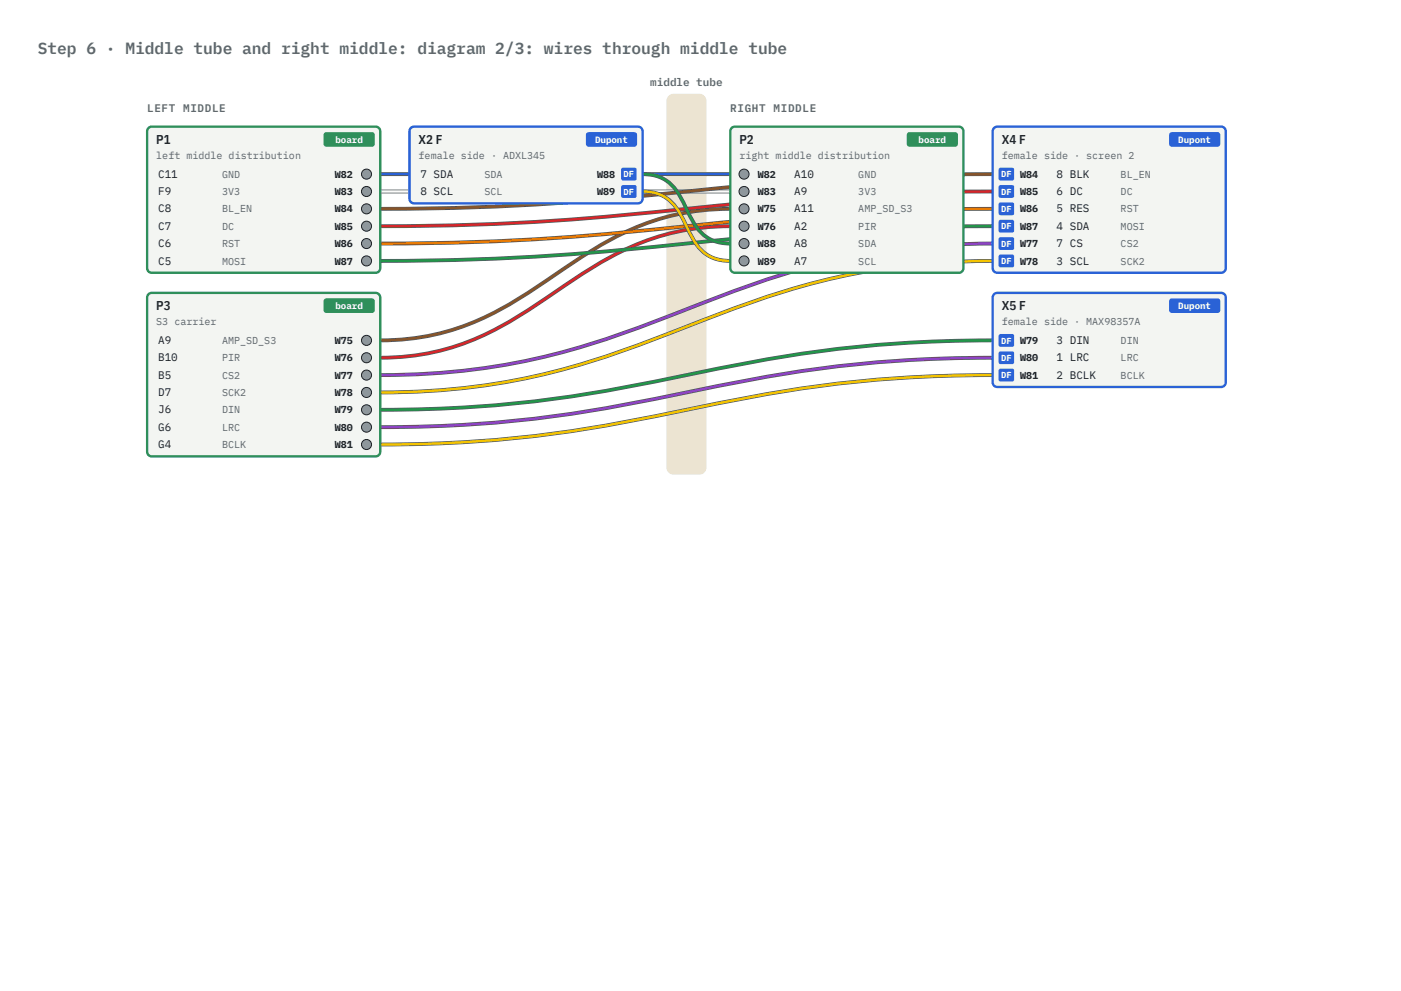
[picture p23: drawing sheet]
<svg xmlns="http://www.w3.org/2000/svg" width="297mm" height="210mm" viewBox="0 0 297 210" stroke-linecap="round" stroke-linejoin="round" font-family="sans-serif">
<defs><g id="words">
<text font-size="3.4" fill="#5e676d" x="8" y="11.5">Step 6 · Middle tube and right middle: diagram 2/3: wires through middle tube</text>
<g font-size="2.7" fill="#1d2226">
<text x="33.1" y="30.5">P1</text>
<text x="88.8" y="30.5">X2 F</text>
<text x="156.8" y="30.5">P2</text>
<text x="212.4" y="30.5">X4 F</text>
<text x="33.1" y="65.8">P3</text>
<text x="212.4" y="65.8">X5 F</text>
</g>
<g font-size="2.3" fill="#5e676d">
<text x="31.2" y="23.8">l e f t</text>
<text x="38.8" y="23.8">mi d d l e</text>
<text x="137.9" y="18.3">middle tube</text>
<text x="154.8" y="23.8">r i gh t</text>
<text x="164" y="23.8">mi d d l e</text>
</g>
<g font-size="2.3" fill="#1d2226">
<text x="33.5" y="37.7">C11</text>
<text x="33.5" y="41.4">F9</text>
<text x="89.1" y="37.7">7 SDA</text>
<text x="89.1" y="41.4">8 SCL</text>
<text x="168.4" y="37.7">A10</text>
<text x="168.4" y="41.4">A9</text>
<text x="224" y="37.7">8 BLK</text>
<text x="224" y="41.4">6 DC</text>
<text x="33.5" y="45.1">C8</text>
<text x="168.4" y="45.1">A11</text>
<text x="224" y="45.1">5 RES</text>
<text x="33.5" y="48.8">C7</text>
<text x="33.5" y="52.4">C6</text>
<text x="168.4" y="48.8">A2</text>
<text x="168.4" y="52.4">A8</text>
<text x="224" y="48.8">4 SDA</text>
<text x="224" y="52.4">7 CS</text>
<text x="33.5" y="56.1">C5</text>
<text x="168.4" y="56.1">A7</text>
<text x="224" y="56.1">3 SCL</text>
<text x="33.5" y="73">A9</text>
<text x="33.5" y="76.7">B10</text>
<text x="224" y="73">3 DIN</text>
<text x="224" y="76.7">1 LRC</text>
<text x="33.5" y="80.4">B5</text>
<text x="224" y="80.4">2 BCLK</text>
<text x="33.5" y="84">D7</text>
<text x="33.5" y="87.7">J6</text>
<text x="33.5" y="91.4">G6</text>
<text x="33.5" y="95.1">G4</text>
</g>
<g font-size="2.1" fill="#5e676d">
<text x="33.1" y="33.7">left middle distribution</text>
<text x="88.8" y="33.7">female side · ADXL345</text>
<text x="156.8" y="33.7">right middle distribution</text>
<text x="212.4" y="33.7">female side · screen 2</text>
<text x="47.1" y="37.7">GND</text>
<text x="47.1" y="41.4">3V3</text>
<text x="102.7" y="37.7">SDA</text>
<text x="102.7" y="41.4">SCL</text>
<text x="182" y="37.7">GND</text>
<text x="182" y="41.4">3V3</text>
<text x="237.6" y="37.7">BL_EN</text>
<text x="237.6" y="41.4">DC</text>
<text x="47.1" y="45.1">BL_EN</text>
<text x="182" y="45.1">AMP_SD_S3</text>
<text x="237.6" y="45.1">RST</text>
<text x="47.1" y="48.8">DC</text>
<text x="47.1" y="52.4">RST</text>
<text x="182" y="48.8">PIR</text>
<text x="182" y="52.4">SDA</text>
<text x="237.6" y="48.8">MOSI</text>
<text x="237.6" y="52.4">CS2</text>
<text x="47.1" y="56.1">MOSI</text>
<text x="182" y="56.1">SCL</text>
<text x="237.6" y="56.1">SCK2</text>
<text x="33.1" y="68.9">S3 carrier</text>
<text x="212.4" y="68.9">female side · MAX98357A</text>
<text x="47.1" y="73">AMP_SD_S3</text>
<text x="47.1" y="76.7">PIR</text>
<text x="237.6" y="73">DIN</text>
<text x="237.6" y="76.7">LRC</text>
<text x="47.1" y="80.4">CS2</text>
<text x="237.6" y="80.4">BCLK</text>
<text x="47.1" y="84">SCK2</text>
<text x="47.1" y="87.7">DIN</text>
<text x="47.1" y="91.4">LRC</text>
<text x="47.1" y="95.1">BCLK</text>
</g>
<g font-size="2.1" fill="#1d2226">
<text x="71" y="37.7">W82</text>
<text x="71" y="41.4">W83</text>
<text x="126.6" y="37.7">W88</text>
<text x="126.6" y="41.4">W89</text>
<text x="160.7" y="37.7">W82</text>
<text x="160.7" y="41.4">W83</text>
<text x="216.3" y="37.7">W84</text>
<text x="216.3" y="41.4">W85</text>
<text x="71" y="45.1">W84</text>
<text x="160.7" y="45.1">W75</text>
<text x="216.3" y="45.1">W86</text>
<text x="71" y="48.8">W85</text>
<text x="71" y="52.4">W86</text>
<text x="160.7" y="48.8">W76</text>
<text x="160.7" y="52.4">W88</text>
<text x="216.3" y="48.8">W87</text>
<text x="216.3" y="52.4">W77</text>
<text x="71" y="56.1">W87</text>
<text x="160.7" y="56.1">W89</text>
<text x="216.3" y="56.1">W78</text>
<text x="71" y="73">W75</text>
<text x="71" y="76.7">W76</text>
<text x="216.3" y="73">W79</text>
<text x="216.3" y="76.7">W80</text>
<text x="71" y="80.4">W77</text>
<text x="216.3" y="80.4">W81</text>
<text x="71" y="84">W78</text>
<text x="71" y="87.7">W79</text>
<text x="71" y="91.4">W80</text>
<text x="71" y="95.1">W81</text>
</g>
<g font-size="1.9" fill="#fff">
<text x="71.1" y="30.4">board</text>
<text x="126.2" y="30.4">Dupont</text>
<text x="194.8" y="30.4">board</text>
<text x="249.8" y="30.4">Dupont</text>
<text x="71.1" y="65.6">board</text>
<text x="249.8" y="65.6">Dupont</text>
</g>
<g font-size="1.8" fill="#fff">
<text x="132.2" y="37.6">DF</text>
<text x="132.2" y="41.3">DF</text>
<text x="212.3" y="37.6">DF</text>
<text x="212.3" y="41.3">DF</text>
<text x="212.3" y="45">DF</text>
<text x="212.3" y="52.4">DF</text>
<text x="212.3" y="48.7">DF</text>
<text x="212.3" y="56.1">DF</text>
<text x="212.3" y="72.9">DF</text>
<text x="212.3" y="76.6">DF</text>
<text x="212.3" y="80.3">DF</text>
</g>
</g></defs>
<path d="M141.9 20.2l.9-.3h5.5a1.55 1.55 0 0 1 1.5 1.5v77.8a1.55 1.55 0 0 1-1.5 1.5h-5.5a1.55 1.55 0 0 1-1.5-1.5v-77.8l.1-.4z" fill="#ece4d2"/>
<g fill="none" stroke="#4c555b" stroke-width=".81" stroke-linecap="butt">
<path d="M80.6 36.9h74.2M136.2 36.9a8.7 8.7 0 0 1 8.5 5.7l1.1 2.3a11.7 11.7 0 0 0 4.6 5.8l1.3 .5 1.4 .4 1.7 .1M210.5 36.9a580 580 0 0 0-69.4 4.2 543 543 0 0 1-60.5 3.2M80.6 40.6h74.2M136.2 40.6a8.7 8.7 0 0 1 8.5 5.7l1.1 2.3a11.7 11.7 0 0 0 4.6 5.8l1.3 .5 1.4 .3 1.7 .2M154.8 44.3a52.7 52.7 0 0 0-29.3 8.8l-10.3 6.9a65.6 65.6 0 0 1-23.2 11l-3.5 .7-3.8 .4-4.1 .1M154.8 48a52.7 52.7 0 0 0-29.3 8.8l-10.3 6.9a65.6 65.6 0 0 1-23.2 11l-3.5 .7-3.8 .4-4.1 .1M210.5 51.7a148.6 148.6 0 0 0-56 10.5l-13.4 5.2a160 160 0 0 1-46.8 11.6l-6.6 .4-7.1 .2M210.5 55.4a148.6 148.6 0 0 0-56 10.5l-13.4 5.2a160 160 0 0 1-46.8 11.6l-6.6 .4-7.1 .2M210.5 40.6a580 580 0 0 0-69.4 4.2 543 543 0 0 1-60.5 3.2M210.5 44.3a580 580 0 0 0-69.4 4.2 543 543 0 0 1-60.5 3.2M210.5 48a580 580 0 0 0-69.4 4.1 543 543 0 0 1-60.5 3.3"/>
<path d="M210.5 72.2a284.6 284.6 0 0 0-65 7.4 284.6 284.6 0 0 1-64.9 7.3M210.5 75.9a284.6 284.6 0 0 0-65 7.4 284.6 284.6 0 0 1-64.9 7.3M210.5 79.6a284.6 284.6 0 0 0-65 7.3 284.6 284.6 0 0 1-64.9 7.4"/>
</g>
<path d="M210.5 36.9a580 580 0 0 0-69.4 4.2 543 543 0 0 1-60.5 3.2M154.8 44.3a52.7 52.7 0 0 0-29.3 8.8l-10.3 6.9a65.6 65.6 0 0 1-23.2 11l-3.5 .7-3.8 .4-4.1 .1" fill="none" stroke="#8a5326" stroke-width=".5"/>
<path d="M154.8 48a52.7 52.7 0 0 0-29.3 8.8l-10.3 6.9a65.6 65.6 0 0 1-23.2 11l-3.5 .7-3.8 .4-4.1 .1M210.5 40.6a580 580 0 0 0-69.4 4.2 543 543 0 0 1-60.5 3.2" fill="none" stroke="#d7262b" stroke-width=".5"/>
<path d="M210.5 51.7a148.6 148.6 0 0 0-56 10.5l-13.4 5.2a160 160 0 0 1-46.8 11.6l-6.6 .4-7.1 .2M210.5 75.9a284.6 284.6 0 0 0-65 7.4 284.6 284.6 0 0 1-64.9 7.3" fill="none" stroke="#8e44c4" stroke-width=".5"/>
<path d="M136.2 40.6a8.7 8.7 0 0 1 8.5 5.7l1.1 2.3a11.7 11.7 0 0 0 4.6 5.8l1.3 .5 1.4 .3 1.7 .2M210.5 55.4a148.6 148.6 0 0 0-56 10.5l-13.4 5.2a160 160 0 0 1-46.8 11.6l-6.6 .4-7.1 .2M210.5 79.6a284.6 284.6 0 0 0-65 7.3 284.6 284.6 0 0 1-64.9 7.4" fill="none" stroke="#f5c400" stroke-width=".5"/>
<path d="M136.2 36.9a8.7 8.7 0 0 1 8.5 5.7l1.1 2.3a11.7 11.7 0 0 0 4.6 5.8l1.3 .5 1.4 .4 1.7 .1M210.5 48a580 580 0 0 0-69.4 4.1 543 543 0 0 1-60.5 3.3M210.5 72.2a284.6 284.6 0 0 0-65 7.4 284.6 284.6 0 0 1-64.9 7.3" fill="none" stroke="#23964a" stroke-width=".5"/>
<path d="M80.6 36.9h74.2" fill="none" stroke="#2a62d6" stroke-width=".5"/>
<path d="M80.6 40.6h74.2" fill="none" stroke="#fbfbf7" stroke-width=".5"/>
<path d="M210.5 44.3a580 580 0 0 0-69.4 4.2 543 543 0 0 1-60.5 3.2" fill="none" stroke="#f07800" stroke-width=".5"/>
<path d="M31.5 27.2l.7-.3h47.4a.97 .97 0 0 1 1 .9v29.1a.97 .97 0 0 1-1 1h-47.4a.97 .97 0 0 1-1-1v-29.1z" fill="#f3f5f2"/>
<path d="M31.5 27.2l.7-.3h47.4a.97 .97 0 0 1 1 .9v29.1a.97 .97 0 0 1-1 1h-47.4a.97 .97 0 0 1-1-1v-29.1z" fill="none" stroke="#2f8f5b" stroke-width=".5"/>
<path d="M68.8 28.2l.4-.2h9.7a.58 .58 0 0 1 .6 .6v1.9a.58 .58 0 0 1-.6 .6h-9.7a.58 .58 0 0 1-.6-.6v-1.9z" fill="#2f8f5b"/>
<path d="M31.5 62.4l.7-.3h47.4a.97 .97 0 0 1 1 1v32.8a.97 .97 0 0 1-1 .9h-47.4a.97 .97 0 0 1-1-.9v-32.8z" fill="#f3f5f2"/>
<path d="M31.5 62.4l.7-.3h47.4a.97 .97 0 0 1 1 1v32.8a.97 .97 0 0 1-1 .9h-47.4a.97 .97 0 0 1-1-.9v-32.8z" fill="none" stroke="#2f8f5b" stroke-width=".5"/>
<path d="M68.8 63.5l.4-.2h9.7a.58 .58 0 0 1 .6 .6v1.9a.58 .58 0 0 1-.6 .6h-9.7a.58 .58 0 0 1-.6-.6v-1.9z" fill="#2f8f5b"/>
<path d="M87.1 27.2l.7-.3h47.5a.97 .97 0 0 1 .9 .9v14.4a.97 .97 0 0 1-.9 .9h-47.5a.97 .97 0 0 1-1-.9v-14.4z" fill="#f3f5f2"/>
<path d="M87.1 27.2l.7-.3h47.5a.97 .97 0 0 1 .9 .9v14.4a.97 .97 0 0 1-.9 .9h-47.5a.97 .97 0 0 1-1-.9v-14.4z" fill="none" stroke="#2a62d6" stroke-width=".5"/>
<path d="M124.4 28.2l.4-.2h9.7a.58 .58 0 0 1 .6 .6v1.9a.58 .58 0 0 1-.6 .6h-9.7a.58 .58 0 0 1-.6-.6v-1.9z" fill="#2a62d6"/>
<path d="M155.1 27.2l.7-.3h47.5a.97 .97 0 0 1 1 .9v29.1a.97 .97 0 0 1-1 1h-47.5a.97 .97 0 0 1-1-1v-29.1z" fill="#f3f5f2"/>
<path d="M155.1 27.2l.7-.3h47.5a.97 .97 0 0 1 1 .9v29.1a.97 .97 0 0 1-1 1h-47.5a.97 .97 0 0 1-1-1v-29.1z" fill="none" stroke="#2f8f5b" stroke-width=".5"/>
<path d="M192.4 28.2l.4-.2h9.7a.58 .58 0 0 1 .6 .6v1.9a.58 .58 0 0 1-.6 .6h-9.7a.58 .58 0 0 1-.6-.6v-1.9z" fill="#2f8f5b"/>
<path d="M210.8 27.2l.6-.3h47.5a.97 .97 0 0 1 1 .9v29.1a.97 .97 0 0 1-1 1h-47.5a.97 .97 0 0 1-.9-1v-29.1z" fill="#f3f5f2"/>
<path d="M210.8 27.2l.6-.3h47.5a.97 .97 0 0 1 1 .9v29.1a.97 .97 0 0 1-1 1h-47.5a.97 .97 0 0 1-.9-1v-29.1z" fill="none" stroke="#2a62d6" stroke-width=".5"/>
<path d="M248 28.2l.5-.2h9.6a.58 .58 0 0 1 .6 .6v1.9a.58 .58 0 0 1-.6 .6h-9.6a.58 .58 0 0 1-.6-.6v-1.9z" fill="#2a62d6"/>
<path d="M210.8 62.4l.6-.3h47.5a.97 .97 0 0 1 1 1v18a.97 .97 0 0 1-1 1h-47.5a.97 .97 0 0 1-.9-1v-18z" fill="#f3f5f2"/>
<path d="M210.8 62.4l.6-.3h47.5a.97 .97 0 0 1 1 1v18a.97 .97 0 0 1-1 1h-47.5a.97 .97 0 0 1-.9-1v-18z" fill="none" stroke="#2a62d6" stroke-width=".5"/>
<path d="M248 63.5l.5-.2h9.6a.58 .58 0 0 1 .6 .6v1.9a.58 .58 0 0 1-.6 .6h-9.6a.58 .58 0 0 1-.6-.6v-1.9z" fill="#2a62d6"/>
<circle cx="77.7" cy="72.2" r="1.07" fill="#8e979c"/>
<circle cx="77.7" cy="72.2" r="1.07" fill="none" stroke="#1d2226" stroke-width=".21"/>
<circle cx="157.8" cy="44.3" r="1.07" fill="#8e979c"/>
<circle cx="157.8" cy="44.3" r="1.07" fill="none" stroke="#1d2226" stroke-width=".21"/>
<circle cx="77.7" cy="75.9" r="1.07" fill="#8e979c"/>
<circle cx="77.7" cy="75.9" r="1.07" fill="none" stroke="#1d2226" stroke-width=".21"/>
<circle cx="157.8" cy="48" r="1.07" fill="#8e979c"/>
<circle cx="157.8" cy="48" r="1.07" fill="none" stroke="#1d2226" stroke-width=".21"/>
<circle cx="77.7" cy="79.6" r="1.07" fill="#8e979c"/>
<circle cx="77.7" cy="79.6" r="1.07" fill="none" stroke="#1d2226" stroke-width=".21"/>
<path d="M211.8 50.5l.3-.2 2.7 .1 .2 .3v2.1l-.4 .2h-2.7l-.2-.4z" fill="#2a62d6"/>
<circle cx="77.7" cy="83.3" r="1.07" fill="#8e979c"/>
<circle cx="77.7" cy="83.3" r="1.07" fill="none" stroke="#1d2226" stroke-width=".21"/>
<path d="M211.9 54.1h2.9l.2 .3v2.1l-.4 .2h-2.7l-.2-.4v-1.9z" fill="#2a62d6"/>
<circle cx="77.7" cy="86.9" r="1.07" fill="#8e979c"/>
<circle cx="77.7" cy="86.9" r="1.07" fill="none" stroke="#1d2226" stroke-width=".21"/>
<path d="M211.9 70.9h2.9l.2 .3v2.2l-.4 .2-2.7-.1-.2-.3v-2z" fill="#2a62d6"/>
<circle cx="77.7" cy="90.6" r="1.07" fill="#8e979c"/>
<circle cx="77.7" cy="90.6" r="1.07" fill="none" stroke="#1d2226" stroke-width=".21"/>
<path d="M211.9 74.6h2.9l.2 .3v2.2l-.4 .2-2.7-.1-.2-.3v-2z" fill="#2a62d6"/>
<circle cx="77.7" cy="94.3" r="1.07" fill="#8e979c"/>
<circle cx="77.7" cy="94.3" r="1.07" fill="none" stroke="#1d2226" stroke-width=".21"/>
<path d="M211.9 78.3h2.9l.2 .3v2.1l-.4 .2h-2.7l-.2-.3v-2z" fill="#2a62d6"/>
<circle cx="77.7" cy="36.9" r="1.07" fill="#8e979c"/>
<circle cx="77.7" cy="36.9" r="1.07" fill="none" stroke="#1d2226" stroke-width=".21"/>
<circle cx="157.8" cy="36.9" r="1.07" fill="#8e979c"/>
<circle cx="157.8" cy="36.9" r="1.07" fill="none" stroke="#1d2226" stroke-width=".21"/>
<circle cx="77.7" cy="40.6" r="1.07" fill="#8e979c"/>
<circle cx="77.7" cy="40.6" r="1.07" fill="none" stroke="#1d2226" stroke-width=".21"/>
<circle cx="157.8" cy="40.6" r="1.07" fill="#8e979c"/>
<circle cx="157.8" cy="40.6" r="1.07" fill="none" stroke="#1d2226" stroke-width=".21"/>
<circle cx="77.7" cy="44.3" r="1.07" fill="#8e979c"/>
<circle cx="77.7" cy="44.3" r="1.07" fill="none" stroke="#1d2226" stroke-width=".21"/>
<path d="M211.9 35.6h2.9l.2 .4v2.1l-.4 .2-2.7-.1-.2-.3v-1.9z" fill="#2a62d6"/>
<circle cx="77.7" cy="48" r="1.07" fill="#8e979c"/>
<circle cx="77.7" cy="48" r="1.07" fill="none" stroke="#1d2226" stroke-width=".21"/>
<path d="M211.9 39.3h2.9l.2 .4v2.1l-.4 .2-2.7-.1-.2-.3v-1.9z" fill="#2a62d6"/>
<circle cx="77.7" cy="51.7" r="1.07" fill="#8e979c"/>
<circle cx="77.7" cy="51.7" r="1.07" fill="none" stroke="#1d2226" stroke-width=".21"/>
<path d="M211.9 43h2.9l.2 .3v2.2l-.4 .2-2.7-.1-.2-.3v-2z" fill="#2a62d6"/>
<circle cx="77.7" cy="55.4" r="1.07" fill="#8e979c"/>
<circle cx="77.7" cy="55.4" r="1.07" fill="none" stroke="#1d2226" stroke-width=".21"/>
<path d="M211.9 46.7h2.9l.2 .3v2.2l-.4 .1h-2.7l-.2-.3v-2z" fill="#2a62d6"/>
<circle cx="157.8" cy="51.7" r="1.07" fill="#8e979c"/>
<circle cx="157.8" cy="51.7" r="1.07" fill="none" stroke="#1d2226" stroke-width=".21"/>
<path d="M131.7 35.8l.4-.2h2.7l.2 .4-.1 2.1-.3 .2-2.7-.1-.2-.3z" fill="#2a62d6"/>
<circle cx="157.8" cy="55.4" r="1.07" fill="#8e979c"/>
<circle cx="157.8" cy="55.4" r="1.07" fill="none" stroke="#1d2226" stroke-width=".21"/>
<path d="M131.7 39.5l.4-.2h2.7l.2 .4-.1 2.1-.3 .2-2.7-.1-.2-.3z" fill="#2a62d6"/>
<use href="#words"/>
</svg>
